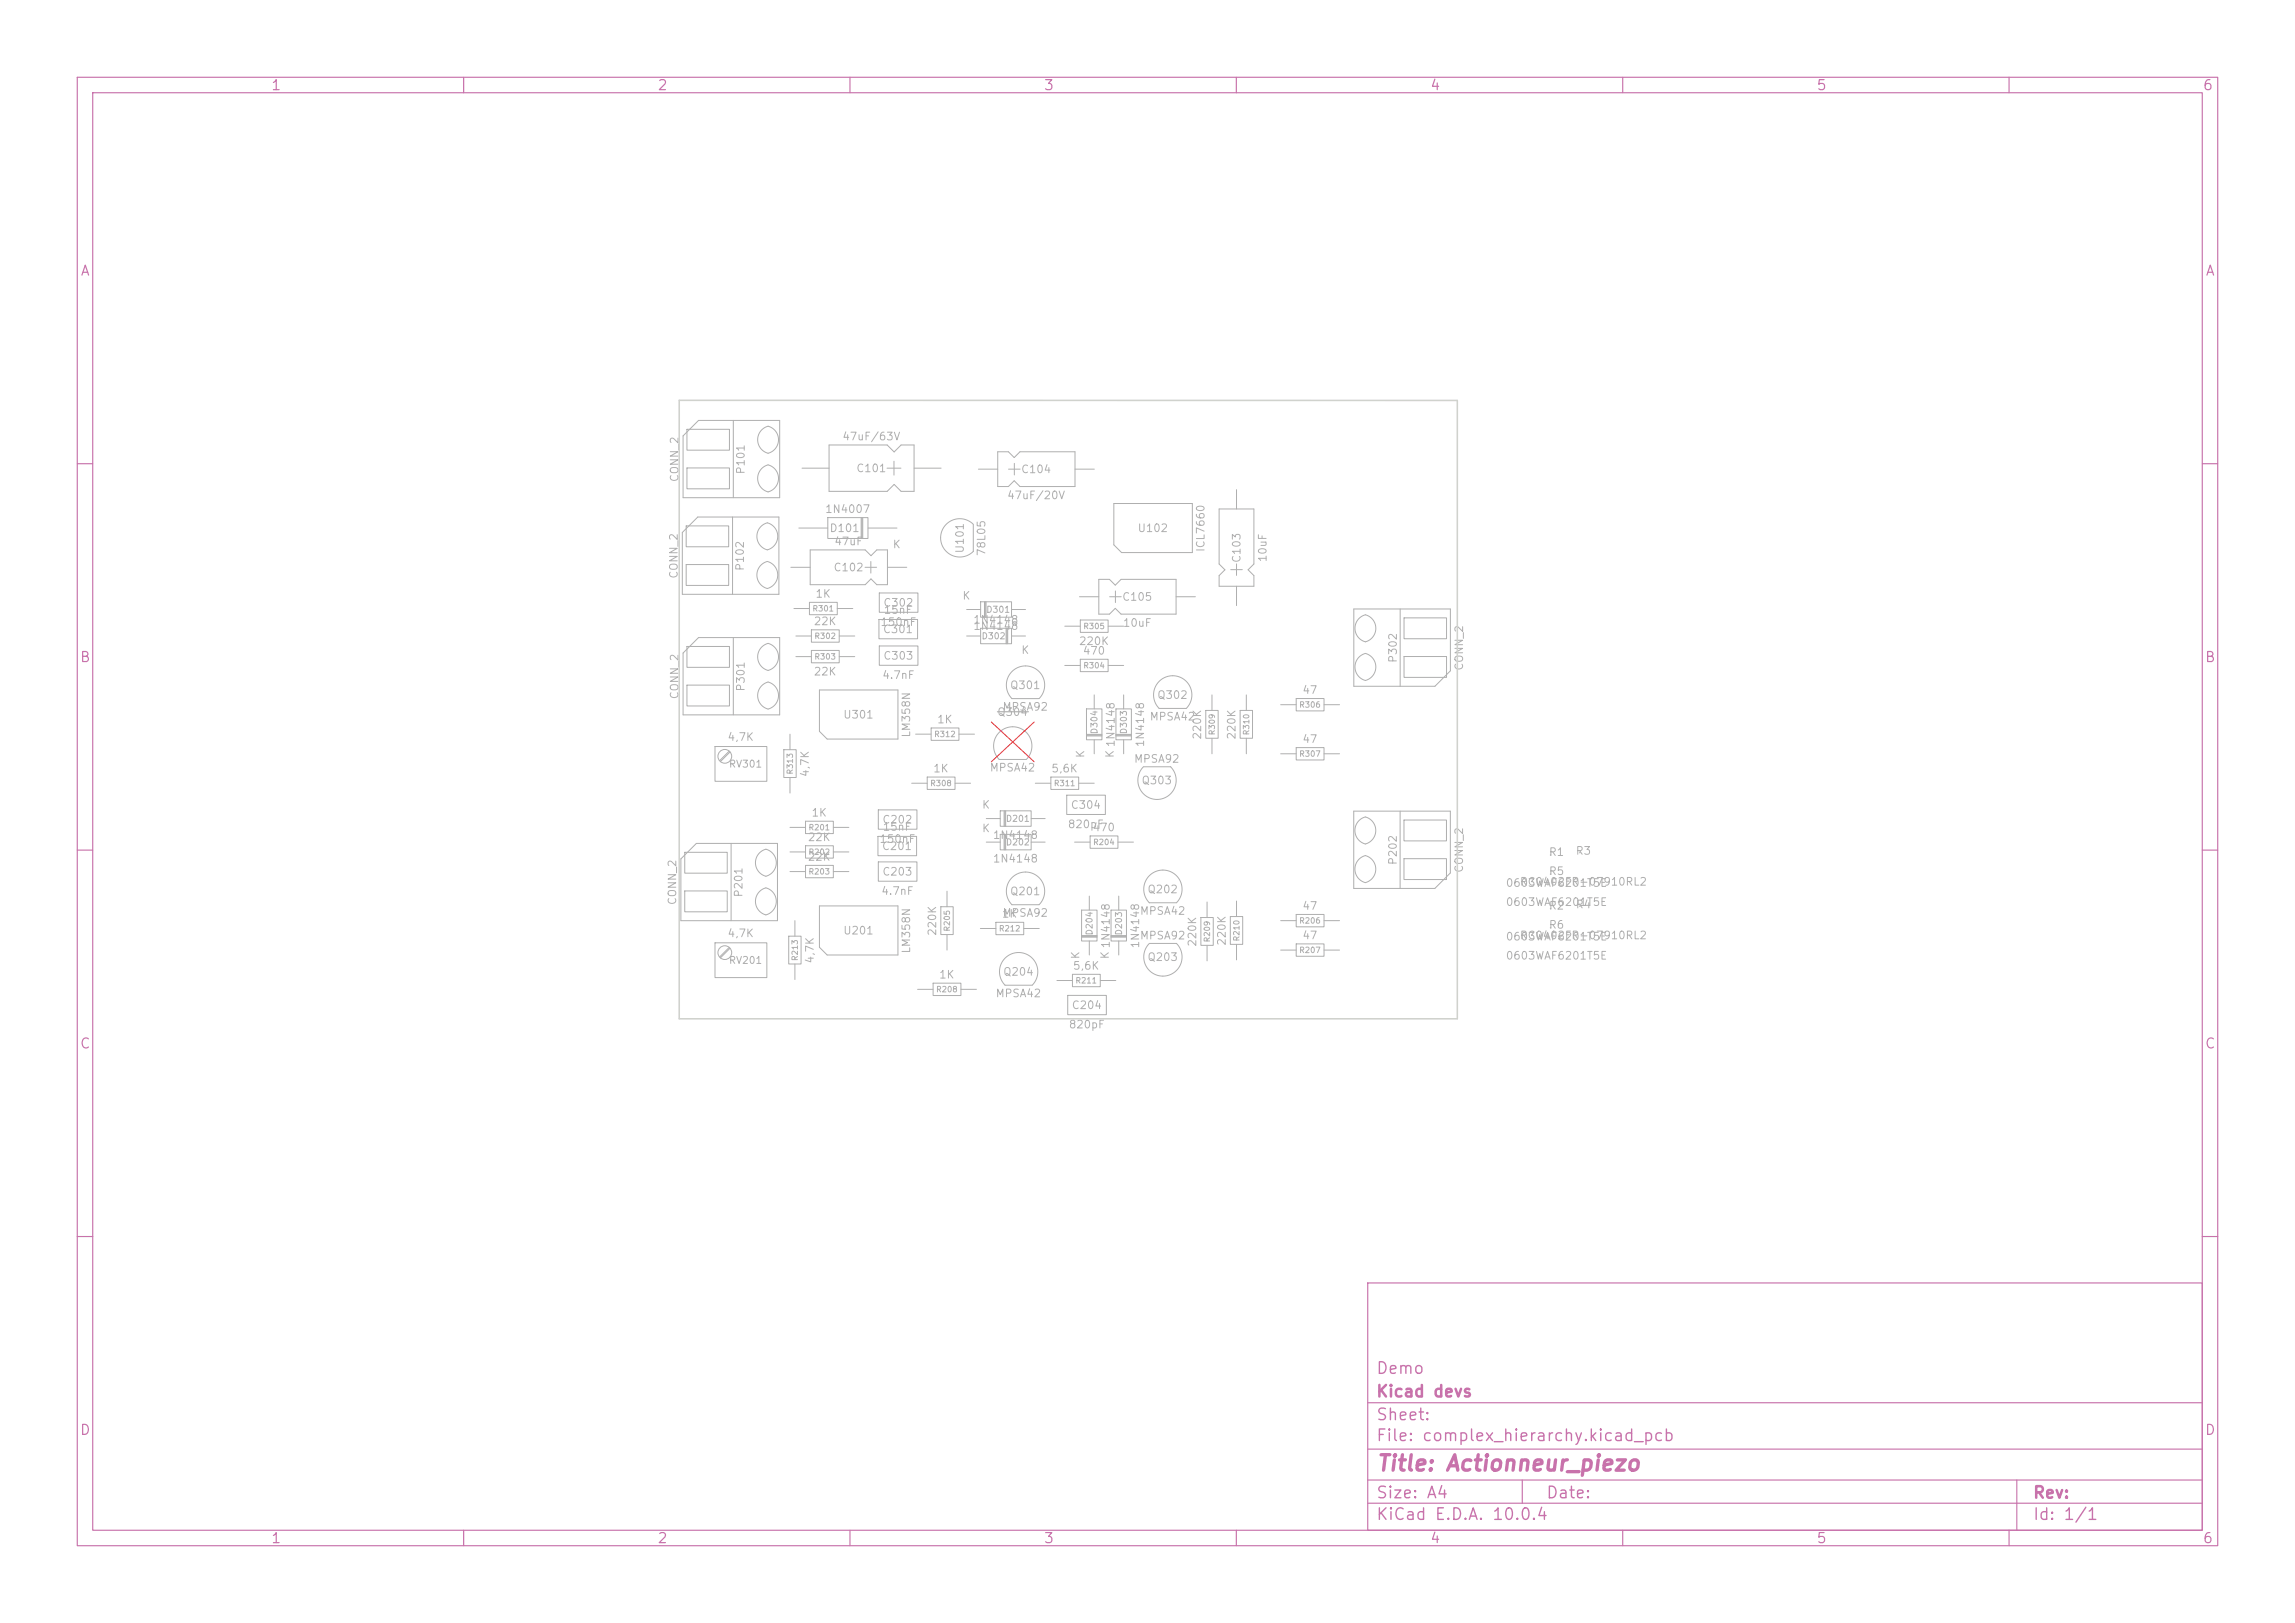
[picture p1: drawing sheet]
<svg xmlns="http://www.w3.org/2000/svg" width="297mm" height="210mm" viewBox="0 0 297 210" stroke-linecap="round" stroke-linejoin="round" font-family="sans-serif">
<defs><g id="words">
<text font-size="2" fill="#c872ab" x="178" y="190.8">Title: Actionneur_piezo</text>
<g font-size="1.5" fill="#c872ab">
<text x="178" y="178.2">Demo</text>
<text x="178" y="184.2">Sheet:</text>
<text x="178" y="181.2">Kicad devs</text>
<text x="178" y="186.9">File: complex_hierarchy.kicad_pcb</text>
<text x="178" y="197.1">KiCad E.D.A. 10.0.4</text>
<text x="178" y="194.3">Size: A4</text>
<text x="200" y="194.3">Date:</text>
<text x="263" y="194.3">Rev:</text>
<text x="263" y="197.1">Id: 1/1</text>
</g>
<g font-size="1.3" fill="#c872ab">
<text x="35" y="12">1</text>
<text x="85" y="12">2</text>
<text x="135" y="12">3</text>
<text x="185" y="12">4</text>
<text x="235" y="12">5</text>
<text x="285" y="12">6</text>
<text x="10.3" y="36">A</text>
<text x="285.4" y="36">A</text>
<text x="10.3" y="86">B</text>
<text x="285.3" y="86">B</text>
<text x="10.3" y="136">C</text>
<text x="285.3" y="136">C</text>
<text x="10.3" y="186">D</text>
<text x="285.3" y="186">D</text>
<text x="35" y="200">1</text>
<text x="85" y="200">2</text>
<text x="135" y="200">3</text>
<text x="185" y="200">4</text>
<text x="235" y="200">5</text>
<text x="285" y="200">6</text>
</g>
<g font-size="1" fill="#afafaf">
<text x="108.9" y="57.2">47uF/63V</text>
<text x="88" y="62.5" transform="rotate(-90 88 62.5)">CONN_2</text>
<text x="96.6" y="61.5" transform="rotate(-90 96.6 61.5)">P101</text>
<text x="110.7" y="61.3">C101</text>
<text x="130.3" y="64.8">47uF/20V</text>
<text x="132.1" y="61.5">C104</text>
<text x="106.7" y="66.6">1N4007</text>
<text x="107.3" y="69.1">D101</text>
<text x="107.9" y="70.8">47uF</text>
<text x="115.5" y="71.2">K</text>
<text x="125" y="71.7" transform="rotate(-90 125 71.7)">U101</text>
<text x="147.1" y="69.1">U102</text>
<text x="156.1" y="71.5" transform="rotate(-90 156.1 71.5)">ICL7660</text>
<text x="87.9" y="75" transform="rotate(-90 87.9 75)">CONN_2</text>
<text x="96.5" y="74" transform="rotate(-90 96.5 74)">P102</text>
<text x="105.5" y="77.6">1K</text>
<text x="107.8" y="74.2">C102</text>
<text x="124.5" y="77.8">K</text>
<text x="127.8" y="72" transform="rotate(-90 127.8 72)">78L05</text>
<text x="145.1" y="78">C105</text>
<text x="160.8" y="72.9" transform="rotate(-90 160.8 72.9)">C103</text>
<text x="164.2" y="72.8" transform="rotate(-90 164.2 72.8)">10uF</text>
<text x="105.2" y="81.1">22K</text>
<text x="113.9" y="81.2">150nF</text>
<text x="114.2" y="82.2">C301</text>
<text x="114.2" y="78.7">C302</text>
<text x="114.3" y="79.7">15nF</text>
<text x="125.9" y="81.8">1N4148</text>
<text x="125.9" y="80.9">1N4148</text>
<text x="139.6" y="83.7">220K</text>
<text x="145.2" y="81.4">10uF</text>
<text x="96.6" y="89.6" transform="rotate(-90 96.6 89.6)">P301</text>
<text x="105.2" y="87.6">22K</text>
<text x="114.1" y="88.1">4.7nF</text>
<text x="114.2" y="85.6">C303</text>
<text x="130.6" y="89.4">Q301</text>
<text x="132.1" y="84.9">K</text>
<text x="140.1" y="85">470</text>
<text x="181" y="85.9" transform="rotate(-90 181 85.9)">P302</text>
<text x="189.6" y="86.9" transform="rotate(-90 189.6 86.9)">CONN_2</text>
<text x="88" y="90.6" transform="rotate(-90 88 90.6)">CONN_2</text>
<text x="109" y="93.2">U301</text>
<text x="118" y="95.5" transform="rotate(-90 118 95.5)">LM358N</text>
<text x="121.2" y="93.8">1K</text>
<text x="129" y="92.9">Q304</text>
<text x="129.7" y="92.2">MPSA92</text>
<text x="148.7" y="93.5">MPSA42</text>
<text x="149.7" y="90.7">Q302</text>
<text x="155.7" y="95.8" transform="rotate(-90 155.7 95.8)">220K</text>
<text x="160.1" y="95.8" transform="rotate(-90 160.1 95.8)">220K</text>
<text x="168.5" y="90">47</text>
<text x="94.1" y="96.1">4,7K</text>
<text x="104.9" y="100.6" transform="rotate(-90 104.9 100.6)">4,7K</text>
<text x="120.7" y="100.2">1K</text>
<text x="128" y="100.1">MPSA42</text>
<text x="136" y="100.2">5,6K</text>
<text x="140.6" y="98.2" transform="rotate(-90 140.6 98.2)">K</text>
<text x="144.4" y="98.2" transform="rotate(-90 144.4 98.2)">K 1N4148</text>
<text x="146.7" y="98.9">MPSA92</text>
<text x="147.7" y="101.7">Q303</text>
<text x="148.3" y="96.8" transform="rotate(-90 148.3 96.8)">1N4148</text>
<text x="168.5" y="96.4">47</text>
<text x="104.9" y="105.9">1K</text>
<text x="114.1" y="106.8">C202</text>
<text x="114.2" y="107.7">15nF</text>
<text x="127" y="104.9">K</text>
<text x="127" y="107.9">K</text>
<text x="138.1" y="107.4">820pF</text>
<text x="138.5" y="104.9">C304</text>
<text x="141.3" y="107.8">470</text>
<text x="104.5" y="109.1">22K</text>
<text x="104.5" y="111.6">22K</text>
<text x="113.7" y="109.3">150nF</text>
<text x="114.1" y="110.2">C201</text>
<text x="114.1" y="113.5">C203</text>
<text x="128.4" y="108.8">1N4148</text>
<text x="128.4" y="111.9">1N4148</text>
<text x="181" y="112" transform="rotate(-90 181 112)">P202</text>
<text x="189.6" y="113" transform="rotate(-90 189.6 113)">CONN_2</text>
<text x="200.4" y="113.5">R5</text>
<text x="200.4" y="111">R1</text>
<text x="203.8" y="110.8">R3</text>
<text x="87.8" y="117.2" transform="rotate(-90 87.8 117.2)">CONN_2</text>
<text x="96.3" y="116.2" transform="rotate(-90 96.3 116.2)">P201</text>
<text x="114" y="116">4.7nF</text>
<text x="129.6" y="119">1K</text>
<text x="129.7" y="118.9">MPSA92</text>
<text x="130.6" y="116.1">Q201</text>
<text x="147.4" y="118.6">MPSA42</text>
<text x="148.4" y="115.8">Q202</text>
<text x="168.5" y="118">47</text>
<text x="194.8" y="117.5">0603WAF6201T5E</text>
<text x="194.8" y="115">0603WAF6201T5E</text>
<text x="196.6" y="114.8">RC0402FR-07910RL2</text>
<text x="200.4" y="117.9">R2</text>
<text x="203.8" y="117.8">R4</text>
<text x="94.1" y="121.5">4,7K</text>
<text x="105.6" y="124.8" transform="rotate(-90 105.6 124.8)">4,7K</text>
<text x="109" y="121.2">U201</text>
<text x="118" y="123.4" transform="rotate(-90 118 123.4)">LM358N</text>
<text x="121.4" y="121.2" transform="rotate(-90 121.4 121.2)">220K</text>
<text x="138.8" y="125.7">5,6K</text>
<text x="139.9" y="124.2" transform="rotate(-90 139.9 124.2)">K</text>
<text x="143.7" y="124.2" transform="rotate(-90 143.7 124.2)">K 1N4148</text>
<text x="147.4" y="121.8">MPSA92</text>
<text x="147.7" y="122.8" transform="rotate(-90 147.7 122.8)">1N4148</text>
<text x="148.4" y="124.6">Q203</text>
<text x="155.1" y="122.6" transform="rotate(-90 155.1 122.6)">220K</text>
<text x="158.9" y="122.4" transform="rotate(-90 158.9 122.4)">220K</text>
<text x="168.5" y="121.8">47</text>
<text x="194.8" y="124.4">0603WAF6201T5E</text>
<text x="194.8" y="121.9">0603WAF6201T5E</text>
<text x="196.6" y="121.8">RC0402FR-07910RL2</text>
<text x="200.4" y="120.4">R6</text>
<text x="121.5" y="126.9">1K</text>
<text x="128.8" y="129.3">MPSA42</text>
<text x="129.7" y="126.5">Q204</text>
<text x="138.6" y="130.8">C204</text>
<text x="138.2" y="133.3">820pF</text>
</g>
<g font-size=".9" fill="#afafaf">
<text x="94.3" y="99.5">RV301</text>
<text x="94.3" y="124.9">RV201</text>
</g>
<g font-size=".8" fill="#afafaf">
<text x="127" y="82.9">D302</text>
<text x="127.6" y="79.5">D301</text>
<text x="142.2" y="95.1" transform="rotate(-90 142.2 95.1)">D304</text>
<text x="146" y="95.1" transform="rotate(-90 146 95.1)">D303</text>
<text x="130.1" y="106.5">D201</text>
<text x="130.1" y="109.6">D202</text>
<text x="141.6" y="121.1" transform="rotate(-90 141.6 121.1)">D204</text>
<text x="145.4" y="121.1" transform="rotate(-90 145.4 121.1)">D203</text>
</g>
<g font-size=".7" fill="#afafaf">
<text x="105.1" y="79.3">R301</text>
<text x="105.3" y="82.8">R302</text>
<text x="140.1" y="81.6">R305</text>
<text x="105.3" y="85.5">R303</text>
<text x="140.1" y="86.7">R304</text>
<text x="120.8" y="95.5">R312</text>
<text x="157.4" y="95.2" transform="rotate(-90 157.4 95.2)">R309</text>
<text x="161.8" y="95.2" transform="rotate(-90 161.8 95.2)">R310</text>
<text x="168.1" y="91.7">R306</text>
<text x="102.8" y="100.3" transform="rotate(-90 102.8 100.3)">R313</text>
<text x="120.3" y="101.9">R308</text>
<text x="136.3" y="101.9">R311</text>
<text x="168.1" y="98.1">R307</text>
<text x="104.6" y="107.6">R201</text>
<text x="104.6" y="110.8">R202</text>
<text x="104.6" y="113.3">R203</text>
<text x="141.4" y="109.5">R204</text>
<text x="168.1" y="119.7">R206</text>
<text x="103.4" y="124.4" transform="rotate(-90 103.4 124.4)">R213</text>
<text x="123.1" y="120.6" transform="rotate(-90 123.1 120.6)">R205</text>
<text x="129.2" y="120.7">R212</text>
<text x="156.8" y="122" transform="rotate(-90 156.8 122)">R209</text>
<text x="160.6" y="121.9" transform="rotate(-90 160.6 121.9)">R210</text>
<text x="168.1" y="123.5">R207</text>
<text x="121.1" y="128.6">R208</text>
<text x="139.1" y="127.4">R211</text>
</g>
</g></defs>
<g fill="none" stroke="#c872ab" stroke-width=".15">
<path d="M10 10h277v190h-277zM12 12h273v186h-273zM60 10v2M110 10v2M160 10v2M210 10v2M260 10v2M10 60h2M285 60h2M10 110h2M285 110h2M10 160h2"/>
<path d="M177 166h108v32h-108zM285 160h2M60 198v2M110 198v2M160 198v2M177 194.5h108M177 191.5h108M177 187.5h108M177 181.5h108M197 191.5v3M210 198v2M260 198v2"/>
<path d="M261 191.5v6.5"/>
</g>
<path d="M129.1 92.1h4" fill="none" stroke="#afafaf" stroke-width=".15"/>
<g fill="none" stroke="#afafaf" stroke-width=".13">
<path d="M88.4 56.4l2-2h10.5v10h-12.5zM88.9 55.6h5.5v2.7h-5.5zM94.9 54.4v10M98.6 55.6a.93 .93 0 0 1 1.4-.2 1.8 1.8 0 0 1 .7 1.8 1.8 1.8 0 0 1-1.3 1.4 1.81 1.81 0 0 1-.8-3zM107.3 57.6h7.5l.9 .9 .9-.9h1.7v6h-1.7l-.9-.9-.9 .9h-7.5zM115.7 59.7v1.8M129.1 58.5h1.4l.7 .7 .8-.7h7.1v4.5h-7.1l-.8-.8-.7 .8h-1.4zM131.3 60v1.5M88.8 68h5.5v2.7h-5.5zM88.8 73h5.5v2.7h-5.5zM88.9 60.6h5.5v2.7h-5.5zM90.3 66.9h10.5v10h-12.5v-8z"/>
<path d="M94.8 66.9v10M98.5 68.1a.93 .93 0 0 1 1.4-.2 1.8 1.8 0 0 1 .7 1.8 1.8 1.8 0 0 1-1.3 1.4 1.81 1.81 0 0 1-.8-3zM98.5 73.1a.93 .93 0 0 1 1.4-.2 1.8 1.8 0 0 1 .7 1.8 1.8 1.8 0 0 1-1.3 1.4 1.81 1.81 0 0 1-.8-3zM98.6 60.6a.93 .93 0 0 1 1.4-.2 1.8 1.8 0 0 1 .7 1.8 1.8 1.8 0 0 1-1.3 1.4 1.81 1.81 0 0 1-.8-3zM102.3 73.4h2.5M102.7 78.7h2.1M103.4 68.3h3.7M103.8 60.6h3.5M104.8 77.9h3.6v1.6h-3.6zM104.8 71.2h7.2l.7 .7 .8-.7h1.3v4.5h-1.3l-.8-.8-.7 .8h-7.2zM107.1 67h5.2v2.7h-5.2zM108.4 78.7h2"/>
<path d="M111.4 67v2.7M111.5 67v2.7M111.6 67v2.7M111.9 73.4h1.5M112.3 68.3h3.8M112.7 72.7v1.5M113.8 76.7h5v2.5h-5zM114.8 60.6h1.8M114.8 73.4h2.5M118.3 60.6h3.5M125.1 78.9h1.8M126 67.9v3.5"/>
<path d="M126 67.8a2.48 2.48 0 0 0-3.5 0 2.48 2.48 0 0 0 0 3.5 2.48 2.48 0 0 0 3.5 0M126.6 60.7h2.5M126.9 77.9h4v2h-4zM127.4 77.9v2M127.5 77.9v2M127.6 77.9v2M130.5 60.7h1.5M130.9 78.9h1.8M139.1 60.7h2.5M139.7 77.2h2.5M142.2 75h1.4l.7 .7 .8-.7h7.1v4.5h-7.1l-.8-.8-.7 .8h-1.4zM143.6 77.2h1.5"/>
<path d="M144.1 65.2h10.2v6.3h-9.2l-1-1zM144.3 76.5v1.5M152.2 77.2h2.5M157.8 65.9h4.5v7.1l-.8 .7 .8 .8v1.4h-4.5v-1.4l.7-.8-.7-.7zM159.3 73.7h1.5M160 63.4v2.5M160 73v1.5M160 75.9v2.5M175.2 78.8h12.5v8l-2 2h-10.5zM181.2 78.8v10M181.7 80h5.5v2.7h-5.5zM88.4 84.5l2-2h10.5v10h-12.5z"/>
<path d="M88.9 83.7h5.5v2.7h-5.5zM88.9 88.7h5.5v2.7h-5.5zM92.5 96.6h6.7v4.5h-6.7zM94.4 97.2l-1.3 1.2M94.5 97.3l-1.3 1.2M94.9 82.5v10M98.6 83.7a.93 .93 0 0 1 1.4-.2 1.8 1.8 0 0 1 .7 1.8 1.8 1.8 0 0 1-1.3 1.4 1.81 1.81 0 0 1-.8-3zM98.6 88.7a.93 .93 0 0 1 1.4-.2 1.8 1.8 0 0 1 .7 1.8 1.8 1.8 0 0 1-1.3 1.4 1.81 1.81 0 0 1-.8-3zM101.4 97h1.6v3.6h-1.6zM102.2 95v2M103 82.3h2M103 85h2"/>
<path d="M105 81.5h3.6v1.6h-3.6zM105 84.2h3.6v1.6h-3.6zM106 89.3h10.2v6.3h-9.2l-1-1zM108.6 82.3h2M108.6 85h2M113.7 80.2h5v2.5h-5zM113.8 83.6h5v2.5h-5zM118.5 95h2M120.5 94.2h3.6v1.6h-3.6zM124.1 95h2M125.1 82.3h1.8M126.9 81.3h4v2h-4z"/>
<path d="M129.3 98.3h3.5M129.3 98.3a2.48 2.48 0 0 1 0-3.5 2.48 2.48 0 0 1 3.5 0 2.48 2.48 0 0 1 0 3.5M130.2 81.3v2M130.3 81.3v2M130.4 81.3v2M130.9 82.3h1.8M130.9 90.4h3.6a2.48 2.48 0 0 0 0-3.5 2.48 2.48 0 0 0-3.5 0 2.48 2.48 0 0 0 0 3.5M137.8 81h2M137.8 86.1h2M139.8 80.2h3.6v1.6h-3.6zM139.8 85.3h3.6v1.6h-3.6zM140.6 91.7h2v4h-2z"/>
<path d="M140.6 95h2M140.6 95.1h2M140.6 95.2h2M141.6 89.9v1.8M141.6 95.7v1.8M143.4 81h2M143.4 86.1h2M144.4 91.7h2v4h-2zM144.4 95h2M144.4 95.1h2M144.4 95.2h2M145.4 89.9v1.8"/>
<path d="M145.4 95.7v1.8M148 99.2a2.48 2.48 0 0 0 0 3.5 2.48 2.48 0 0 0 3.5 0 2.48 2.48 0 0 0 0-3.5M148 99.2h3.5M150 91.7h3.5M150 91.7a2.48 2.48 0 0 1 0-3.5 2.48 2.48 0 0 1 3.5 0 2.48 2.48 0 0 1 0 3.5M156 91.9h1.6v3.6h-1.6zM156.8 89.9v2M156.8 95.5v2M160.5 91.9h1.6v3.6h-1.6zM161.3 89.9v2M161.3 95.5v2M165.7 91.2h2"/>
<path d="M165.7 97.5h2M167.7 90.4h3.6v1.6h-3.6zM167.7 96.7h3.6v1.6h-3.6zM171.3 91.2h2.1M171.3 97.5h2.1M175.9 80a.93 .93 0 0 1 1.4-.2 1.8 1.8 0 0 1 .7 1.8 1.8 1.8 0 0 1-1.3 1.4 1.81 1.81 0 0 1-.8-3zM175.9 85a.93 .93 0 0 1 1.4-.2 1.8 1.8 0 0 1 .7 1.8 1.8 1.8 0 0 1-1.3 1.4 1.81 1.81 0 0 1-.8-3zM181.7 85h5.5v2.7h-5.5zM88.1 111.1l2-2h10.5v10h-12.5zM88.6 110.3h5.5v2.7h-5.5zM88.6 115.3h5.5v2.7h-5.5zM94.6 109.1v10"/>
<path d="M98.3 110.3a.93 .93 0 0 1 1.4-.1 1.8 1.8 0 0 1 .7 1.8 1.8 1.8 0 0 1-1.3 1.4 1.81 1.81 0 0 1-.8-3.1zM98.3 115.3a.93 .93 0 0 1 1.4-.1 1.8 1.8 0 0 1 .7 1.8 1.8 1.8 0 0 1-1.3 1.4 1.81 1.81 0 0 1-.8-3.1zM102.2 110.2h2M102.2 112.8h2M102.2 100.6v2M102.2 107.1h2M102.9 119.1v2M104.2 109.4h3.6v1.6h-3.6zM104.2 112h3.6v1.6h-3.6zM104.2 106.3h3.6v1.6h-3.6zM106 117.2h10.2v6.4h-9.2l-1-1zM107.8 110.2h2.1"/>
<path d="M107.8 112.8h2.1M107.8 107.1h2.1M113.6 108.2h5v2.5h-5zM113.7 104.8h5v2.5h-5zM113.7 111.5h5v2.5h-5zM118 101.3h2M120 100.5h3.6v1.6h-3.6zM121.8 117.3h1.6v3.6h-1.6zM122.6 115.3v2M123.6 101.3h2M127.6 109h1.8M127.6 105.9h1.8"/>
<path d="M128.9 119.3h3.6v1.6h-3.6zM129.4 104.9h4v2h-4zM129.4 108h4v2h-4zM129.9 104.9v2M129.9 108v2M130 104.9v2M130 108v2M130.1 104.9v2M130.1 108v2M130.9 117.1h3.6a2.48 2.48 0 0 0 0-3.5 2.48 2.48 0 0 0-3.5 0 2.48 2.48 0 0 0 0 3.5M133.4 109h1.9M133.4 105.9h1.9"/>
<path d="M134 101.3h2M136 100.5h3.6v1.6h-3.6zM138 102.9h5v2.5h-5zM139.1 109h2M139.6 101.3h2M140 117.8h2v4h-2zM141 116v1.8M141.1 108.2h3.6v1.6h-3.6zM143.8 117.8h2v4h-2zM144.7 109h2M144.8 116v1.8M152.2 116.8h-3.5a2.48 2.48 0 0 1 0-3.5 2.48 2.48 0 0 1 3.5 0 2.48 2.48 0 0 1 0 3.5"/>
<path d="M155.4 118.7h1.6v3.6h-1.6zM156.2 116.7v2M159.2 118.6h1.6v3.6h-1.6zM160 116.6v2M165.7 119.1h2M167.7 118.3h3.6v1.6h-3.6zM171.3 119.1h2.1M175.2 105h12.5v8l-2 2h-10.5zM175.9 106.2a.93 .93 0 0 1 1.4-.2 1.8 1.8 0 0 1 .7 1.8 1.8 1.8 0 0 1-1.3 1.4 1.81 1.81 0 0 1-.8-3zM175.9 111.2a.93 .93 0 0 1 1.4-.2 1.8 1.8 0 0 1 .7 1.8 1.8 1.8 0 0 1-1.3 1.4 1.81 1.81 0 0 1-.8-3zM181.2 105v10M181.7 106.1h5.5v2.7h-5.5z"/>
<path d="M181.7 111.1h5.5v2.7h-5.5zM92.5 122h6.7v4.5h-6.7zM94.4 122.6l-1.3 1.2M94.5 122.7l-1.3 1.2M102.1 121.1h1.6v3.6h-1.6zM102.9 124.7v2M118.7 128h2.1M120.8 127.2h3.6v1.6h-3.6zM122.6 120.9v2M124.4 128h2M126.9 120.1h2M132.5 120.1h2"/>
<path d="M133.6 127.5h-3.5a2.48 2.48 0 0 1 0-3.5 2.48 2.48 0 0 1 3.5 0 2.48 2.48 0 0 1 0 3.5M136.8 126.9h2M138.2 128.8h5v2.5h-5zM138.8 126.1h3.6v1.6h-3.6zM140 121.1h2M140 121.2h2M140 121.3h2M141 121.8v1.8M142.4 126.9h2M143.8 121.1h2M143.8 121.2h2M143.8 121.3h2"/>
<path d="M144.8 121.8v1.8M148.7 122.1a2.48 2.48 0 0 0 0 3.5 2.48 2.48 0 0 0 3.5 0 2.48 2.48 0 0 0 0-3.5h-3.4M156.2 122.3v2M160 122.2v2M165.7 122.9h2M167.7 122.1h3.6v1.6h-3.6zM171.3 122.9h2.1"/>
<circle cx="93.8" cy="97.9" r=".89"/>
<circle cx="200.7" cy="117.6" r=".03"/>
<circle cx="200.7" cy="110.6" r=".03"/>
<circle cx="200.7" cy="113.1" r=".03"/>
<circle cx="204.4" cy="117.3" r=".03"/>
<circle cx="204.4" cy="110.3" r=".03"/>
<circle cx="93.8" cy="123.3" r=".89"/>
<circle cx="200.7" cy="120" r=".03"/>
</g>
<path d="M128.3 93.4l5.5 5.2M133.8 93.4l-5.5 5.2" fill="none" stroke="#e12e31" stroke-width=".13"/>
<path d="M87.9 51.8h100.7v80h-100.7z" fill="none" stroke="#d0d2cd" stroke-width=".2"/>
<use href="#words"/>
</svg>
